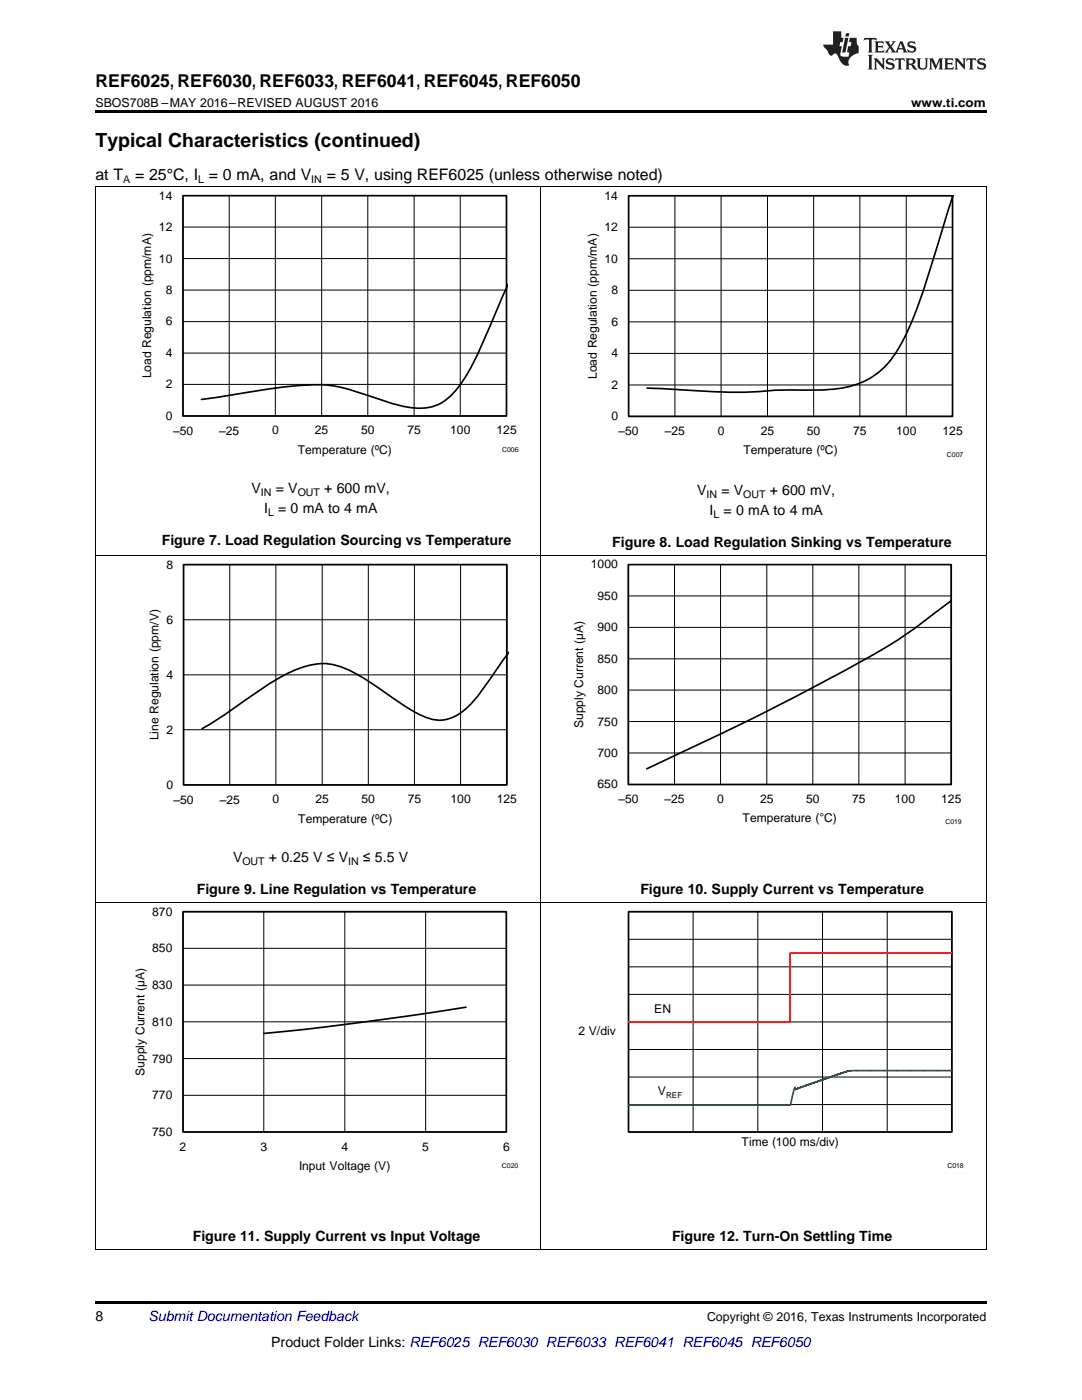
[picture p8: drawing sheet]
<svg xmlns="http://www.w3.org/2000/svg" width="216mm" height="279mm" viewBox="0 0 216 279" stroke-linecap="round" stroke-linejoin="round" font-family="sans-serif">
<defs><g id="words">
<text font-size="3.9" x="19" y="29.3">Typical Characteristics (continued)</text>
<text font-size="3.5" x="19" y="17.3">REF6025, REF6030, REF6033, REF6041, REF6045, REF6050</text>
<g font-size="3.2">
<text x="19" y="36">at T</text>
<text x="27" y="36">= 25°C, I = 0 mA, and V</text>
<text x="65.2" y="36">= 5 V, using REF6025 (unless otherwise noted)</text>
</g>
<g font-size="2.8">
<text x="50.2" y="98.4">V</text>
<text x="55" y="98.4">= V</text>
<text x="64.7" y="98.4">+ 600 mV,</text>
<text x="139.1" y="98.8">V</text>
<text x="143.9" y="98.8">= V</text>
<text x="153.6" y="98.8">+ 600 mV,</text>
<text x="52.7" y="102.4">I</text>
<text x="55.5" y="102.4">= 0 mA to 4 mA</text>
<text x="141.6" y="102.8">I</text>
<text x="144.4" y="102.8">= 0 mA to 4 mA</text>
<text x="32.3" y="108.8">Figure 7. Load Regulation Sourcing vs Temperature</text>
<text x="122.2" y="109.1">Figure 8. Load Regulation Sinking vs Temperature</text>
<text x="46.5" y="172">V</text>
<text x="53.7" y="172">+ 0.25 V ≤ V</text>
<text x="72.4" y="172">≤ 5.5 V</text>
<text x="39.3" y="178.4">Figure 9. Line Regulation vs Temperature</text>
<text x="127.8" y="178.4">Figure 10. Supply Current vs Temperature</text>
<text x="38.5" y="247.7">Figure 11. Supply Current vs Input Voltage</text>
<text x="134.1" y="247.7">Figure 12. Turn-On Settling Time</text>
<text x="19" y="263.6">8</text>
<text x="54.1" y="268.9">Product Folder Links: REF6025 REF6030 REF6033 REF6041 REF6045 REF6050</text>
</g>
<text font-size="2.8" fill="#0000c8" x="29.6" y="263.6">Submit Documentation Feedback</text>
<g font-size="2.5">
<text x="19" y="21.4">SBOS708B –MAY 2016–REVISED AUGUST 2016</text>
<text x="181.8" y="21.4">www.ti.com</text>
<text x="141.1" y="263.6">Copyright © 2016, Texas Instruments Incorporated</text>
</g>
<g font-size="2.4">
<text x="31.7" y="39.8">14</text>
<text x="120.6" y="39.9">14</text>
<text x="31.7" y="46.1">12</text>
<text x="120.6" y="46.1">12</text>
<text x="31.7" y="52.4">10</text>
<text x="120.6" y="52.4">10</text>
<text x="33.1" y="58.7">8</text>
<text x="122" y="58.7">8</text>
<text x="33.1" y="65">6</text>
<text x="122" y="65">6</text>
<text x="33.1" y="71.2">4</text>
<text x="122" y="71.3">4</text>
<text x="30.2" y="75.5" transform="rotate(-90 30.2 75.5)">Load Regulation (ppm/mA)</text>
<text x="33.1" y="77.5">2</text>
<text x="119.1" y="75.6" transform="rotate(-90 119.1 75.6)">Load Regulation (ppm/mA)</text>
<text x="122" y="77.6">2</text>
<text x="33.1" y="83.8">0</text>
<text x="122" y="83.9">0</text>
<text x="34.5" y="86.8">±50</text>
<text x="43.8" y="86.8">±25</text>
<text x="54.3" y="86.7">0</text>
<text x="62.8" y="86.7">25</text>
<text x="72.1" y="86.7">50</text>
<text x="81.3" y="86.7">75</text>
<text x="89.8" y="86.7">100</text>
<text x="99.1" y="86.7">125</text>
<text x="123.4" y="86.9">±50</text>
<text x="132.7" y="86.9">±25</text>
<text x="143.2" y="86.8">0</text>
<text x="151.8" y="86.8">25</text>
<text x="161" y="86.8">50</text>
<text x="170.3" y="86.8">75</text>
<text x="178.8" y="86.8">100</text>
<text x="188.1" y="86.8">125</text>
<text x="59.4" y="90.5">Temperature (ºC)</text>
<text x="148.3" y="90.6">Temperature (ºC)</text>
<text x="33.2" y="113.5">8</text>
<text x="117.9" y="113.5">1000</text>
<text x="119.3" y="119.7">950</text>
<text x="33.2" y="124.5">6</text>
<text x="119.3" y="126">900</text>
<text x="33.2" y="135.5">4</text>
<text x="119.3" y="132.3">850</text>
<text x="119.3" y="138.5">800</text>
<text x="31.7" y="147.8" transform="rotate(-90 31.7 147.8)">Line Regulation (ppm/V)</text>
<text x="33.2" y="146.4">2</text>
<text x="116.4" y="145.3" transform="rotate(-90 116.4 145.3)">Supply Current (µA)</text>
<text x="119.3" y="144.8">750</text>
<text x="119.3" y="151.1">700</text>
<text x="33.2" y="157.4">0</text>
<text x="34.6" y="160.4">±50</text>
<text x="43.8" y="160.4">±25</text>
<text x="54.4" y="160.3">0</text>
<text x="62.9" y="160.3">25</text>
<text x="72.1" y="160.3">50</text>
<text x="81.4" y="160.3">75</text>
<text x="89.9" y="160.3">100</text>
<text x="99.1" y="160.3">125</text>
<text x="119.3" y="157.3">650</text>
<text x="123.4" y="160.3">±50</text>
<text x="132.6" y="160.3">±25</text>
<text x="143.1" y="160.2">0</text>
<text x="151.7" y="160.2">25</text>
<text x="160.9" y="160.2">50</text>
<text x="170.1" y="160.2">75</text>
<text x="178.6" y="160.2">100</text>
<text x="187.8" y="160.2">125</text>
<text x="59.5" y="164.2">Temperature (ºC)</text>
<text x="148.2" y="164.1">Temperature (ÉC)</text>
<text x="30.4" y="182.7">870</text>
<text x="30.4" y="190.1">850</text>
<text x="30.4" y="197.4">830</text>
<text x="130.5" y="202.1">EN</text>
<text x="30.4" y="204.7">810</text>
<text x="115.5" y="206.6">2 V/div</text>
<text x="28.8" y="214.7" transform="rotate(-90 28.8 214.7)">Supply Current (µA)</text>
<text x="30.4" y="212.1">790</text>
<text x="30.4" y="219.4">770</text>
<text x="131.3" y="218.5">V</text>
<text x="30.4" y="226.7">750</text>
<text x="35.8" y="229.6">2</text>
<text x="52" y="229.6">3</text>
<text x="59.7" y="233.5">Input Voltage (V)</text>
<text x="68.1" y="229.6">4</text>
<text x="84.3" y="229.6">5</text>
<text x="100.4" y="229.6">6</text>
<text x="148" y="228.8">Time (100 ms/div)</text>
</g>
<g font-size="2.1">
<text x="24.6" y="36.6">A</text>
<text x="39.5" y="36.6">L</text>
<text x="62.1" y="36.6">IN</text>
<text x="52.1" y="99">IN</text>
<text x="59.4" y="99">OUT</text>
<text x="141" y="99.3">IN</text>
<text x="148.3" y="99.3">OUT</text>
<text x="53.5" y="103">L</text>
<text x="142.4" y="103.3">L</text>
<text x="48.4" y="172.6">OUT</text>
<text x="69.5" y="172.6">IN</text>
</g>
<text font-size="1.6" x="132.9" y="219.1">REF</text>
<g font-size="1.4">
<text x="100.2" y="90.2">C006</text>
<text x="189" y="91.2">C007</text>
<text x="188.7" y="164.5">C019</text>
<text x="100.2" y="233.2">C020</text>
<text x="189" y="233.2">C018</text>
</g>
</g></defs>
<path d="M19 249.4h.2zM196.7 249.4h.1zM19 259.7h177.8v.5h-177.8z" fill="#000"/>
<g fill="none" stroke="#000" stroke-width=".2">
<path d="M19.1 180.1v69.3M36.5 182h64.6v43.9h-64.6zM36.5 196.6h64.6M36.5 189.3h64.6M52.6 182v43.9M68.8 182v43.9M84.9 182v43.9M107.9 180.1v69.3M125.4 182h64.5v43.9h-64.5zM125.4 198.5h64.5M125.4 193h64.5M125.4 187.5h64.5"/>
<path d="M138.3 182v43.9M151.2 182v43.9M164.1 182v43.9M177 182v43.9M196.8 180.1v69.3M36.5 218.6h64.6M36.5 211.3h64.6M36.5 203.9h64.6M125.4 204h64.5M125.4 214.9h64.5M125.4 209.4h64.5M125.4 220.4h64.5"/>
<path d="M19 249.4h177.8"/>
</g>
<path d="M36.5 181.9h64.5v44h-64.5zM125.4 181.9h64.5v44h-64.5zM93 201l-22.4 3.2-9.9 1.2-8.1 .8" fill="none" stroke="#000" stroke-width=".33"/>
<path d="M22.7 180.9v53.2M35.2 180.9h68.8M104 180.9v46.2M111.6 180.9v53.2M124.1 180.9h68.7M192.8 180.9v46.2M22.7 234h6.3M97.7 234h6.3M111.6 234h6.3M186.5 234h6.3" fill="none" stroke="#fefefe" stroke-width=".2" stroke-dasharray=".4 .1" stroke-linecap="butt"/>
<path d="M187 190.2h2.9M187 190.2h-29.3v13.7h-32.3" fill="none" stroke="#f00" stroke-width=".33"/>
<path d="M187 213.7h2.9M187 213.7h-16.7l-1.2 .1-10.2 3.5-.1 .2-.2-.5-.9 3.6h-32.3" fill="none" stroke="#286b49" stroke-width=".33"/>
<g fill="#fff">
<path d="M130 215.6h7.5v4.1h-7.5z" fill-rule="evenodd"/>
<path d="M129.3 199.2h5.9v4.1h-5.9z" fill-rule="evenodd"/>
</g>
<g fill="none" stroke="#000" stroke-width=".2">
<path d="M19 37.2h177.8M19.1 37.3v142.9M36.5 39h64.6v44h-64.6zM45.7 39v44M54.9 39v44M64.2 39v44M73.4 39v44M82.6 39v44M91.8 39v44M107.9 37.3v142.9M125.4 39h64.6v44.1h-64.6zM134.7 39v44.1"/>
<path d="M143.9 39v44.1M153.1 39v44.1M162.4 39v44.1M171.6 39v44.1M180.8 39v44.1M196.8 37.3v142.9M36.5 57.9h64.6M36.5 51.6h64.6M36.5 45.3h64.6M125.4 57.9h64.6M125.4 51.6h64.6M125.4 45.3h64.6"/>
<path d="M36.5 76.7h64.6M36.5 70.5h64.6M36.5 64.2h64.6M125.4 76.8h64.6M125.4 70.5h64.6M125.4 64.2h64.6M19 110.8h177.8M36.6 112.7h64.5v43.9h-64.5zM45.8 112.7v43.9M55 112.7v43.9M64.3 112.7v43.9M73.5 112.7v43.9"/>
<path d="M82.7 112.7v43.9M91.9 112.7v43.9M125.4 112.7h64.4v43.8h-64.4zM125.4 118.9h64.4M134.6 112.7v43.8M143.8 112.7v43.8M153 112.7v43.8M162.2 112.7v43.8M171.4 112.7v43.8M180.6 112.7v43.8M36.6 134.7h64.5M36.6 123.7h64.5"/>
<path d="M125.4 137.7h64.4M125.4 131.5h64.4M125.4 125.2h64.4M36.6 145.6h64.5M125.4 150.3h64.4M125.4 144h64.4M19 180.1h177.8"/>
</g>
<path d="M36.5 39h64.6v44h-64.6zM125.4 39.1h64.7v44h-64.7zM190.2 39l-2.4 7.6a145.3 145.3 0 0 1-7.1 20.4 18.8 18.8 0 0 1-7.5 8.7 24.9 24.9 0 0 1-12.3 2.2l-4.7-.1a120.5 120.5 0 0 1-22.3-.1l-4.8-.2M101.4 56.8l-1.8 3.8a125.9 125.9 0 0 1-6.4 14.1 13.5 13.5 0 0 1-6.3 6.3 13.9 13.9 0 0 1-8.6-.5l-4.7-1.5a27.7 27.7 0 0 0-14.2-2l-4.8 .5-14.4 2.2M36.6 112.7h64.5v43.9h-64.5zM125.4 112.7h64.4v43.9h-64.4zM189.8 119.9l-1 .7a112.7 112.7 0 0 1-21.6 13.9 641.7 641.7 0 0 1-38.1 18.9M101.4 130.4l-.3 .4a113.4 113.4 0 0 1-7.3 9.8 8.4 8.4 0 0 1-6.7 3.1 20.3 20.3 0 0 1-8.1-4l-4.4-3a22.7 22.7 0 0 0-8.9-4.2 16.4 16.4 0 0 0-9.9 2.7l-4.2 2.7a139.7 139.7 0 0 1-11.3 7.5" fill="none" stroke="#000" stroke-width=".33"/>
<g fill="none" stroke="#fefefe" stroke-width=".2" stroke-dasharray=".4 .1" stroke-linecap="butt">
<path d="M22.7 38v53.2M35.2 38h68.8M104 38v46.2M111.6 38v53.3M124.1 38h68.9M193 38v46.3M22.7 91.1h6.3M97.7 91.1h6.3M111.6 91.2h6.3M186.7 91.2h6.3M22.9 111.6v53.2M35.3 111.6h68.8"/>
<path d="M104.1 111.6v46.2M111.6 111.6v53.1M124.1 111.6h68.6M192.7 111.6v46.1M22.9 164.8h6.3M97.8 164.8h6.2M111.6 164.7h6.3M186.4 164.7h6.3"/>
</g>
<path d="M19 22h177.8v.5h-177.8z" fill="#000"/>
<g fill="#231f20">
<path d="M172.5 7.6l-.1 .5 .4-.2h.6v.1v2.1l-.2 .4h.9l-.2-.4v-2.1l.1-.1h.5l.5 .2-.2-.5zM174.5 8.3l.2 .3v1.5l-.2 .4h1.8l.2-.6a1.04 1.04 0 0 1-1.3 .2v-.7h.6l.3 .2v-.6l-.3 .2h-.6v-.6l.8-.1 .4 .3-.2-.5zM176.5 8.3l.9 1.1-.9 1.1h.8l-.2-.2 .4-.7 .5 .7-.2 .2h1.5l-.2-.2 .2-.4h.9l.1 .4-.2 .2h1l-.3-.3-.7-1.9h-.5l-.9 2-.8-1 .9-1h-.8l.1 .3-.4 .5-.3-.6 .1-.2zM179.7 8.6l.4 1h-.7zM181.3 8.4a.63 .63 0 0 0-.2 .7 .63 .63 0 0 0 .6 .4l.6 .2 .1 .2a.75 .75 0 0 1-.7 .4 .75 .75 0 0 1-.6-.5l.1 .7 .1-.1a1.11 1.11 0 0 0 1.5-.6 1.13 1.13 0 0 0-1.2-.8l-.1-.4a1.04 1.04 0 0 1 1.2 .2l-.2-.5-.2 .1-.4-.2zM173.2 10.9l.2 .4v2.2l-.2 .4h1l-.3-.4v-2.2l.3-.4zM174.3 11.6l.3 .4v1.5l-.3 .4h.8l-.2-.4v-1.3l1.5 1.7v-1.9l.2-.4h-.7l.2 .4v.9l-1.1-1.3zM177 11.8a.62 .62 0 0 0-.2 .7 .62 .62 0 0 0 .6 .4l.6 .1 .1 .3a.76 .76 0 0 1-.7 .3 .76 .76 0 0 1-.7-.4l.2 .7 .1-.1a1.11 1.11 0 0 0 1.5-.6 1.13 1.13 0 0 0-1.2-.8l-.1-.4a1.04 1.04 0 0 1 1.2 .2l-.2-.6-.2 .1-.5-.1zM178.7 11.6l-.2 .6a.61 .61 0 0 1 .8-.3v1.6l-.2 .4h.9l-.2-.4v-1.6a.63 .63 0 0 1 .7 .3l-.1-.6zM180.6 11.6l.3 .4v1.5l-.3 .4h1l-.2-.2-.1-.8 .6 .2a.76 .76 0 0 0 1.2 .7l-1-1a.58 .58 0 0 0 .6-.5 .58 .58 0 0 0-.5-.6zM181.4 11.9h.1a.45 .45 0 0 1 .5 .1 .45 .45 0 0 1 .1 .5l-.8 .2zM182.9 11.6l.2 .2a2.17 2.17 0 0 0 .3 1.9 .99 .99 0 0 0 1.6-.6v-1.1l.2-.4h-.7l.2 .2a1.92 1.92 0 0 1-.2 1.8 .6 .6 0 0 1-.9-.5v-1.1l.2-.4zM185.4 11.6l.2 .4v1.5l-.2 .4h.7l-.2-.4v-1.4l.8 1.8 .8-1.8v1.4l-.2 .4h.9l-.2-.4v-1.5l.2-.4h-.8l-.6 1.5-.6-1.5zM188.4 11.6l.2 .4v1.5l-.2 .4h1.8l.1-.6a1.04 1.04 0 0 1-1.2 .1v-.6h.5l.4 .2v-.6l-.4 .2h-.5v-.7h.8l.3 .3-.1-.6zM190.5 11.6l.2 .4v1.5l-.2 .4h.7l-.2-.4v-1.3l1.5 1.7v-1.9l.2-.4h-.7l.2 .4v.9l-1.1-1.3zM192.9 11.6l-.1 .6a.61 .61 0 0 1 .7-.3l.1 1.6-.3 .4h1l-.3-.4 .1-1.6a.63 .63 0 0 1 .7 .3l-.1-.6zM195.2 11.8a.62 .62 0 0 0-.2 .7 .62 .62 0 0 0 .6 .4l.6 .1 .1 .3a.76 .76 0 0 1-.7 .3 .76 .76 0 0 1-.6-.4l.1 .7 .1-.1a1.11 1.11 0 0 0 1.6-.6 1.13 1.13 0 0 0-1.3-.8l-.1-.4a1.04 1.04 0 0 1 1.2 .2l-.1-.6-.2 .1-.5-.1z"/>
<path d="M166.2 6.3v2.6h-1.9v.4l.8 .9a.91 .91 0 0 0 1 .8 .56 .56 0 0 1 .5-.3 .56 .56 0 0 1 .5 .3l.4 .8a1.53 1.53 0 0 0 1.9 1.2 1.54 1.54 0 0 1 1-2.1l.9-.3v-1.4a1.52 1.52 0 0 1-.4-1.6h-1.3l-.2 .8h.5l-.2 .8h-.5l-.1 1v.2l.4 .1-.2 .8a1.93 1.93 0 0 1-1.6-.3l.3-1.8h-.5l.2-.8h.4l.2-.8h-.4v-1.3zM168.6 7.6l-.6 2.9h.7l.6-2.9zM168.8 6.6l-.1 .7h.6l.2-.7z"/>
</g>
<use href="#words"/>
</svg>
